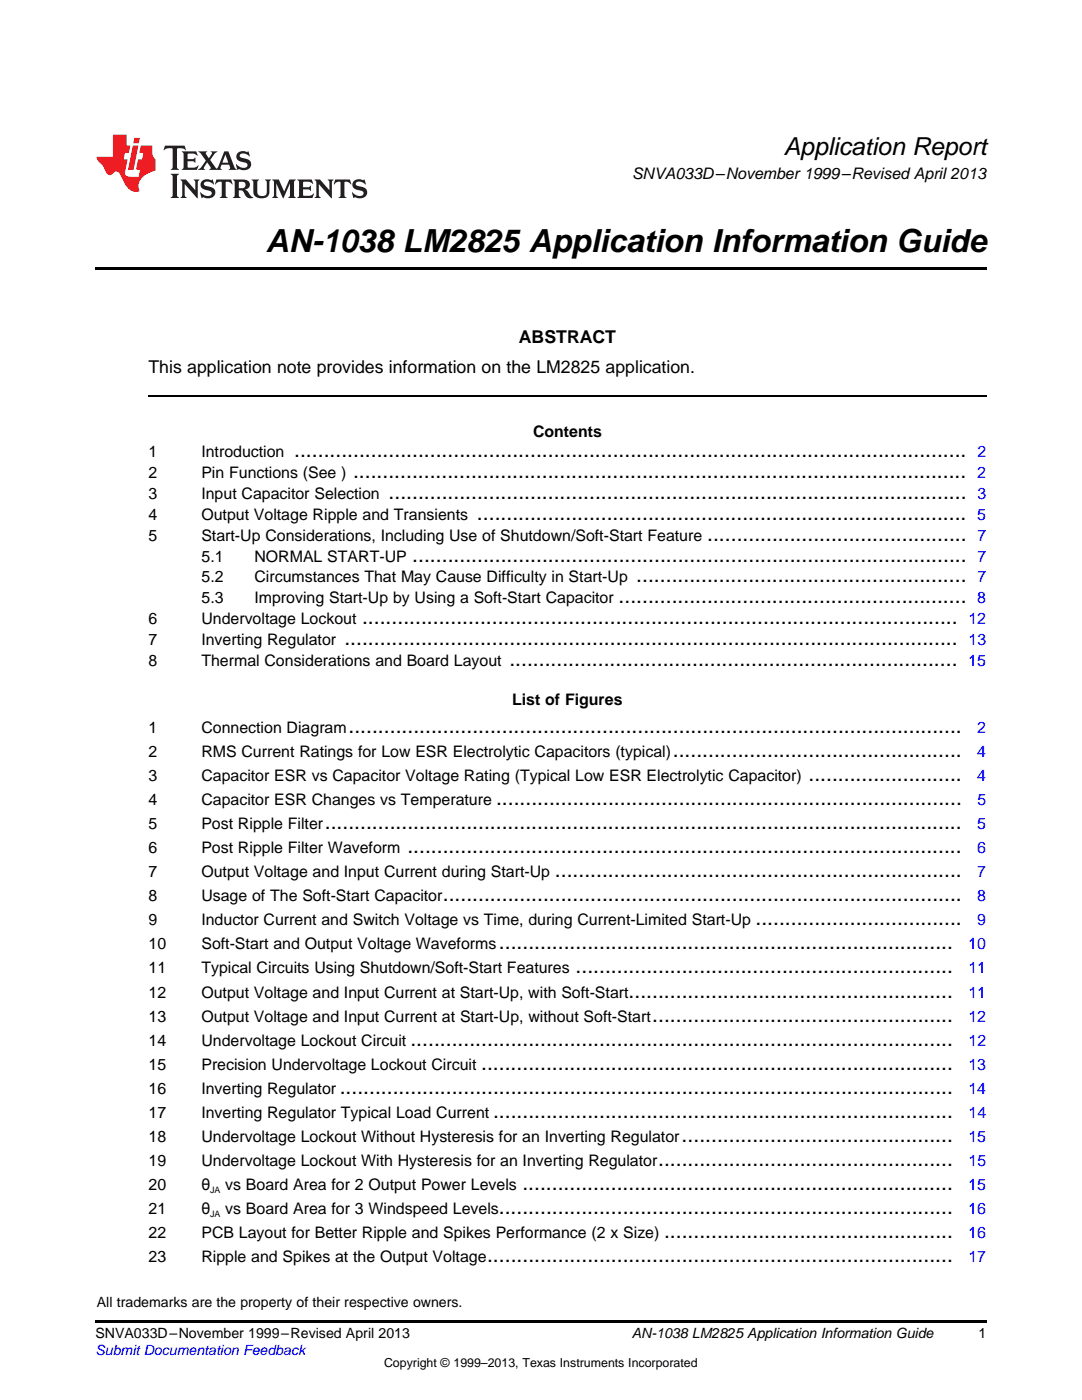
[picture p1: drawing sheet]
<svg xmlns="http://www.w3.org/2000/svg" width="216mm" height="279mm" viewBox="0 0 216 279" stroke-linecap="round" stroke-linejoin="round" font-family="sans-serif">
<defs><g id="words">
<text font-size="6.3" x="53" y="50.2">AN-1038 LM2825 Application Information Guide</text>
<text font-size="4.9" x="156.4" y="30.9">Application Report</text>
<g font-size="4.2">
<text x="58.7" y="91.3">..................................................................................................................</text>
<text x="70.4" y="95.4">........................................................................................................</text>
<text x="77.5" y="99.6">..................................................................................................</text>
<text x="95.2" y="103.8">...................................................................................</text>
<text x="141.1" y="107.9">............................................</text>
<text x="82.3" y="112.1">..............................................................................................</text>
<text x="127" y="116.2">........................................................</text>
<text x="72.2" y="124.6">.....................................................................................................</text>
<text x="123.4" y="120.4">...........................................................</text>
<text x="68.7" y="128.7">........................................................................................................</text>
<text x="101.6" y="132.9">............................................................................</text>
<text x="69.5" y="146.3">........................................................................................................</text>
<text x="134.2" y="151.1">.................................................</text>
<text x="161.3" y="155.9">..........................</text>
<text x="99" y="160.7">...............................................................................</text>
<text x="64.8" y="165.5">............................................................................................................</text>
<text x="81.3" y="170.3">..............................................................................................</text>
<text x="88.4" y="179.9">........................................................................................</text>
<text x="110.7" y="175.1">.....................................................................</text>
<text x="150.7" y="184.7">...................................</text>
<text x="99.5" y="189.5">.............................................................................</text>
<text x="114.9" y="194.3">................................................................</text>
<text x="125.4" y="199.1">.......................................................</text>
<text x="130.2" y="203.9">...................................................</text>
<text x="81.9" y="208.7">............................................................................................</text>
<text x="96" y="213.5">................................................................................</text>
<text x="67.8" y="218.3">........................................................................................................</text>
<text x="98.4" y="223.1">..............................................................................</text>
<text x="136" y="227.9">..............................................</text>
<text x="131.3" y="232.7">..................................................</text>
<text x="104.2" y="237.5">.........................................................................</text>
<text x="99.5" y="242.3">.............................................................................</text>
<text x="97.2" y="251.8">...............................................................................</text>
<text x="132.5" y="247.1">.................................................</text>
</g>
<g font-size="3.5">
<text x="103.5" y="68.5">ABSTRACT</text>
<text x="29.6" y="74.5">This application note provides information on the LM2825 application.</text>
</g>
<g font-size="3.2">
<text x="126.1" y="35.7">SNVA033D–November 1999–Revised April 2013</text>
<text x="106.4" y="87.2">Contents</text>
<text x="29.6" y="91.3">1</text>
<text x="29.6" y="95.4">2</text>
<text x="40.2" y="91.3">Introduction</text>
<text x="40.2" y="95.4">Pin Functions (See )</text>
<text x="29.6" y="99.6">3</text>
<text x="40.2" y="99.6">Input Capacitor Selection</text>
<text x="29.6" y="103.8">4</text>
<text x="29.6" y="107.9">5</text>
<text x="40.2" y="103.8">Output Voltage Ripple and Transients</text>
<text x="40.2" y="107.9">Start-Up Considerations, Including Use of Shutdown/Soft-Start Feature</text>
<text x="40.2" y="112.1">5.1</text>
<text x="50.8" y="112.1">NORMAL START-UP</text>
<text x="40.2" y="116.2">5.2</text>
<text x="50.8" y="116.2">Circumstances That May Cause Difficulty in Start-Up</text>
<text x="29.6" y="124.6">6</text>
<text x="40.2" y="124.6">Undervoltage Lockout</text>
<text x="40.2" y="120.4">5.3</text>
<text x="50.8" y="120.4">Improving Start-Up by Using a Soft-Start Capacitor</text>
<text x="29.6" y="128.7">7</text>
<text x="40.2" y="128.7">Inverting Regulator</text>
<text x="29.6" y="132.9">8</text>
<text x="40.2" y="132.9">Thermal Considerations and Board Layout</text>
<text x="102.2" y="140.8">List of Figures</text>
<text x="29.6" y="146.3">1</text>
<text x="40.2" y="146.3">Connection Diagram</text>
<text x="29.6" y="151.1">2</text>
<text x="29.6" y="155.9">3</text>
<text x="40.2" y="151.1">RMS Current Ratings for Low ESR Electrolytic Capacitors (typical)</text>
<text x="40.2" y="155.9">Capacitor ESR vs Capacitor Voltage Rating (Typical Low ESR Electrolytic Capacitor)</text>
<text x="29.6" y="160.7">4</text>
<text x="40.2" y="160.7">Capacitor ESR Changes vs Temperature</text>
<text x="29.6" y="165.5">5</text>
<text x="40.2" y="165.5">Post Ripple Filter</text>
<text x="29.6" y="170.3">6</text>
<text x="40.2" y="170.3">Post Ripple Filter Waveform</text>
<text x="29.6" y="175.1">7</text>
<text x="29.6" y="179.9">8</text>
<text x="40.2" y="175.1">Output Voltage and Input Current during Start-Up</text>
<text x="40.2" y="179.9">Usage of The Soft-Start Capacitor</text>
<text x="29.6" y="184.7">9</text>
<text x="40.2" y="184.7">Inductor Current and Switch Voltage vs Time, during Current-Limited Start-Up</text>
<text x="29.6" y="189.5">10</text>
<text x="40.2" y="189.5">Soft-Start and Output Voltage Waveforms</text>
<text x="29.6" y="194.3">11</text>
<text x="40.2" y="194.3">Typical Circuits Using Shutdown/Soft-Start Features</text>
<text x="29.6" y="199.1">12</text>
<text x="29.6" y="203.9">13</text>
<text x="40.2" y="199.1">Output Voltage and Input Current at Start-Up, with Soft-Start</text>
<text x="40.2" y="203.9">Output Voltage and Input Current at Start-Up, without Soft-Start</text>
<text x="29.6" y="208.7">14</text>
<text x="40.2" y="208.7">Undervoltage Lockout Circuit</text>
<text x="29.6" y="213.5">15</text>
<text x="40.2" y="213.5">Precision Undervoltage Lockout Circuit</text>
<text x="29.6" y="218.3">16</text>
<text x="40.2" y="218.3">Inverting Regulator</text>
<text x="29.6" y="223.1">17</text>
<text x="29.6" y="227.9">18</text>
<text x="40.2" y="223.1">Inverting Regulator Typical Load Current</text>
<text x="40.2" y="227.9">Undervoltage Lockout Without Hysteresis for an Inverting Regulator</text>
<text x="29.6" y="232.7">19</text>
<text x="40.2" y="232.7">Undervoltage Lockout With Hysteresis for an Inverting Regulator</text>
<text x="29.6" y="237.5">20</text>
<text x="40.2" y="237.5">θ</text>
<text x="44.9" y="237.5">vs Board Area for 2 Output Power Levels</text>
<text x="29.6" y="242.3">21</text>
<text x="40.2" y="242.3">θ</text>
<text x="44.9" y="242.3">vs Board Area for 3 Windspeed Levels</text>
<text x="29.6" y="247.1">22</text>
<text x="29.6" y="251.8">23</text>
<text x="40.2" y="247.1">PCB Layout for Better Ripple and Spikes Performance (2 x Size)</text>
<text x="40.2" y="251.8">Ripple and Spikes at the Output Voltage</text>
</g>
<g font-size="3.2" fill="#00f">
<text x="195" y="95.4">2</text>
<text x="195" y="91.3">2</text>
<text x="195" y="99.6">3</text>
<text x="195" y="103.8">5</text>
<text x="195" y="107.9">7</text>
<text x="195" y="112.1">7</text>
<text x="195" y="116.2">7</text>
<text x="193.2" y="124.6">12</text>
<text x="195" y="120.4">8</text>
<text x="193.3" y="128.7">13</text>
<text x="193.2" y="132.9">15</text>
<text x="195" y="146.3">2</text>
<text x="195" y="151.1">4</text>
<text x="195" y="155.9">4</text>
<text x="195" y="160.7">5</text>
<text x="195" y="165.5">5</text>
<text x="195" y="170.3">6</text>
<text x="195" y="175.1">7</text>
<text x="195" y="179.9">8</text>
<text x="195" y="184.7">9</text>
<text x="193.2" y="189.5">10</text>
<text x="193.2" y="194.3">11</text>
<text x="193.2" y="199.1">11</text>
<text x="193.2" y="203.9">12</text>
<text x="193.3" y="208.7">12</text>
<text x="193.2" y="213.5">13</text>
<text x="193.2" y="218.3">14</text>
<text x="193.2" y="227.9">15</text>
<text x="193.3" y="223.1">14</text>
<text x="193.3" y="232.7">15</text>
<text x="193.2" y="237.5">15</text>
<text x="193.2" y="242.3">16</text>
<text x="193.2" y="247.1">16</text>
<text x="193.2" y="251.8">17</text>
</g>
<g font-size="2.8">
<text x="19.3" y="260.9">All trademarks are the property of their respective owners.</text>
<text x="19" y="267.1">SNVA033D–November 1999–Revised April 2013</text>
<text x="126.1" y="267.1">AN-1038 LM2825 Application Information Guide</text>
<text x="195.3" y="267">1</text>
</g>
<text font-size="2.8" fill="#00f" x="19" y="270.4">Submit Documentation Feedback</text>
<text font-size="2.5" x="76.6" y="272.7">Copyright © 1999–2013, Texas Instruments Incorporated</text>
<g font-size="1.8">
<text x="41.9" y="238.1">JA</text>
<text x="41.9" y="242.9">JA</text>
</g>
</g></defs>
<path d="M19 53.3h177.8v.5h-177.8zM19 263.5h177.8v.6h-177.8z" fill="#000"/>
<path d="M29.6 79h167.2" fill="none" stroke="#000" stroke-width=".35"/>
<path d="M32.9 29.1l-.3 .9h.1a1.64 1.64 0 0 1 1.7-.3l.1 3.6-.4 .6h1.6l-.4-.6v-3.5v-.1l.4-.1a1.36 1.36 0 0 1 1.3 .4h.1l-.3-.9zM36.3 30.2l.3 .3v.3v2.5v.3l-.3 .3h3l.3-.9h-.1a1.87 1.87 0 0 1-2 .4l-.1-1.2h1.2l.4 .3v-1.1l-.4 .3-1.2 .1 .1-1.1 .2-.1a1.66 1.66 0 0 1 1.7 .5l.1-.1-.3-.8zM39.6 30.2l1.5 1.9-.9 1.2-.7 .6h1.4l-.3-.3 .7-1.2 .8 1.2-.3 .3h2.5l-.3-.3 .2-.7h1.5l.2 .6-.3 .4h1.6l-.4-.5-1.2-3.2h-.8l-1.2 2.9-.4 .6-1.3-1.8 .9-1.1 .6-.6h-1.4l.3 .3-.6 1.1-.6-1 .2-.4zM45 30.8l.6 1.7h-1.2zM47.4 30.6a1.04 1.04 0 0 0-.2 1.1 1.04 1.04 0 0 0 1 .6l1 .2a.5 .5 0 0 1 .2 .6 .5 .5 0 0 1-.5 .4 1.76 1.76 0 0 1-1.7-.8l-.1 .1 .3 1.1 .2-.1a2.54 2.54 0 0 0 2.2-.3 1.12 1.12 0 0 0 .2-1.2 1.12 1.12 0 0 0-1-.6l-1-.3a.4 .4 0 0 1-.2-.4 .4 .4 0 0 1 .4-.3 1.6 1.6 0 0 1 1.6 .5h.1l-.3-1-.3 .2-.2-.1a1.62 1.62 0 0 0-1.7 .3zM34.1 34.7l.3 .3 .1 .3v3.6l-.1 .3-.3 .3h1.6l-.3-.3-.1-.3v-3.6l.1-.3 .3-.3zM36 35.8l.4 .6v2.5l-.1 .3-.3 .3h1.2l-.3-.6v-2.1l2.6 2.8v-3.2l.3-.6h-1.2l.3 .4 .1 1.7-1.9-2.1zM40.3 36.2a1.04 1.04 0 0 0-.2 1.1 1.04 1.04 0 0 0 .9 .6l1 .3a.5 .5 0 0 1 .2 .5 .5 .5 0 0 1-.4 .4 1.76 1.76 0 0 1-1.8-.7h-.1l.3 1.1 .2-.1a2.55 2.55 0 0 0 2.3-.3 1.12 1.12 0 0 0 .2-1.2 1.12 1.12 0 0 0-1-.6l-1-.3a.41 .41 0 0 1-.2-.4 .41 .41 0 0 1 .4-.3 1.6 1.6 0 0 1 1.5 .5h.1l-.3-1-.2 .2-.2-.1a1.64 1.64 0 0 0-1.7 .3zM43.2 35.8l-.3 1h.1a.95 .95 0 0 1 1.2-.5v2.6v.3l-.4 .3h1.6l-.3-.3-.1-.3v-2.4l.3-.2a1.02 1.02 0 0 1 1 .5h.1l-.3-1zM46.5 35.8l.3 .4v.2v2.5v.3l-.3 .3h1.5l-.3-.3-.1-1.2a.9 .9 0 0 1 1.2 .8 1.07 1.07 0 0 0 1.7 .6 1.97 1.97 0 0 1-1.1-1.3l-.5-.3a.98 .98 0 0 0 1-1 .98 .98 0 0 0-1-.9zM47.7 36.3h.2a.81 .81 0 0 1 1.1 .6 .64 .64 0 0 1-.7 .7h-.7zM50.2 35.8l.3 .4 .1 .2v1.9a1.59 1.59 0 0 0 2.1 1.2 1.15 1.15 0 0 0 1.1-1.2v-2.1l.3-.4h-1.2l.3 .6v1.9a.97 .97 0 0 1-.7 .9 .97 .97 0 0 1-1.1-.6l-.1-2.2 .1-.2 .3-.4zM54.3 35.8l.3 .4 .1 .2v2.5l-.4 .6h1.2l-.4-.6v-2.3l1.4 3 1.4-3v2.3l-.4 .6h1.5l-.3-.3v-.3v-2.5v-.2l.3-.4h-1.3l-1 2.4-1.1-2.4zM59.3 35.8l.3 .4 .1 .2v2.5l-.1 .3-.3 .3h3l.4-.8-.1-.1a1.88 1.88 0 0 1-2.1 .4v-1.2h1.2l.3 .3v-1l-.3 .2-1.2 .1v-1l.3-.1a1.66 1.66 0 0 1 1.6 .4h.1l-.3-.9zM62.8 35.8l.3 .6v2.5v.3l-.3 .3h1.2l-.4-.6v-2.1l2.6 2.8v-3.2l.3-.6h-1.1l.3 .4v1.7l-1.8-2.1zM66.9 35.8l-.3 1h.1a.95 .95 0 0 1 1.2-.5v2.6v.3l-.4 .3h1.6l-.3-.3-.1-.3v-2.4l.3-.2a1.02 1.02 0 0 1 1 .5h.1l-.3-1zM70.6 36.2a1.04 1.04 0 0 0-.2 1.1 1.04 1.04 0 0 0 .9 .6l1 .3a.5 .5 0 0 1 .2 .5 .5 .5 0 0 1-.4 .4 1.75 1.75 0 0 1-1.8-.7h-.1l.3 1.1 .2-.1a2.56 2.56 0 0 0 2.3-.3 1.12 1.12 0 0 0 .2-1.2 1.12 1.12 0 0 0-1-.6l-1-.3a.4 .4 0 0 1-.2-.4 .4 .4 0 0 1 .4-.3 1.6 1.6 0 0 1 1.5 .5h.1l-.3-1-.2 .2-.2-.1a1.64 1.64 0 0 0-1.7 .3z" fill="#231f20"/>
<path d="M22.5 26.9v4.4h-3.2a2.57 2.57 0 0 0 1.2 1.7l.4 .8a1.22 1.22 0 0 0 1.3 1.1l.2-.2a.9 .9 0 0 1 1-.5 .9 .9 0 0 1 .7 .9l.5 1.1a2.58 2.58 0 0 0 3.3 1.9 2.35 2.35 0 0 1 .9-3.1l1.1-.6 1.1-.3v-2.3a1.45 1.45 0 0 1-.6-1.3v-1.5h-2.3l-.3 1.5h.8l-.2 1.3h-.9l-.3 1.6 .1 .4 .7 .1-.3 1.4h-1.1a1.52 1.52 0 0 1-1.7-.6l.6-2.9h-.8l.2-1.3h.8l.3-1.5h-.7v-2.1zM26.5 29l-1 4.9h1.2l.9-4.9zM26.8 27.5l-.2 1.1h1.1l.2-1.1z" fill="#ee1d23"/>
<use href="#words"/>
</svg>
